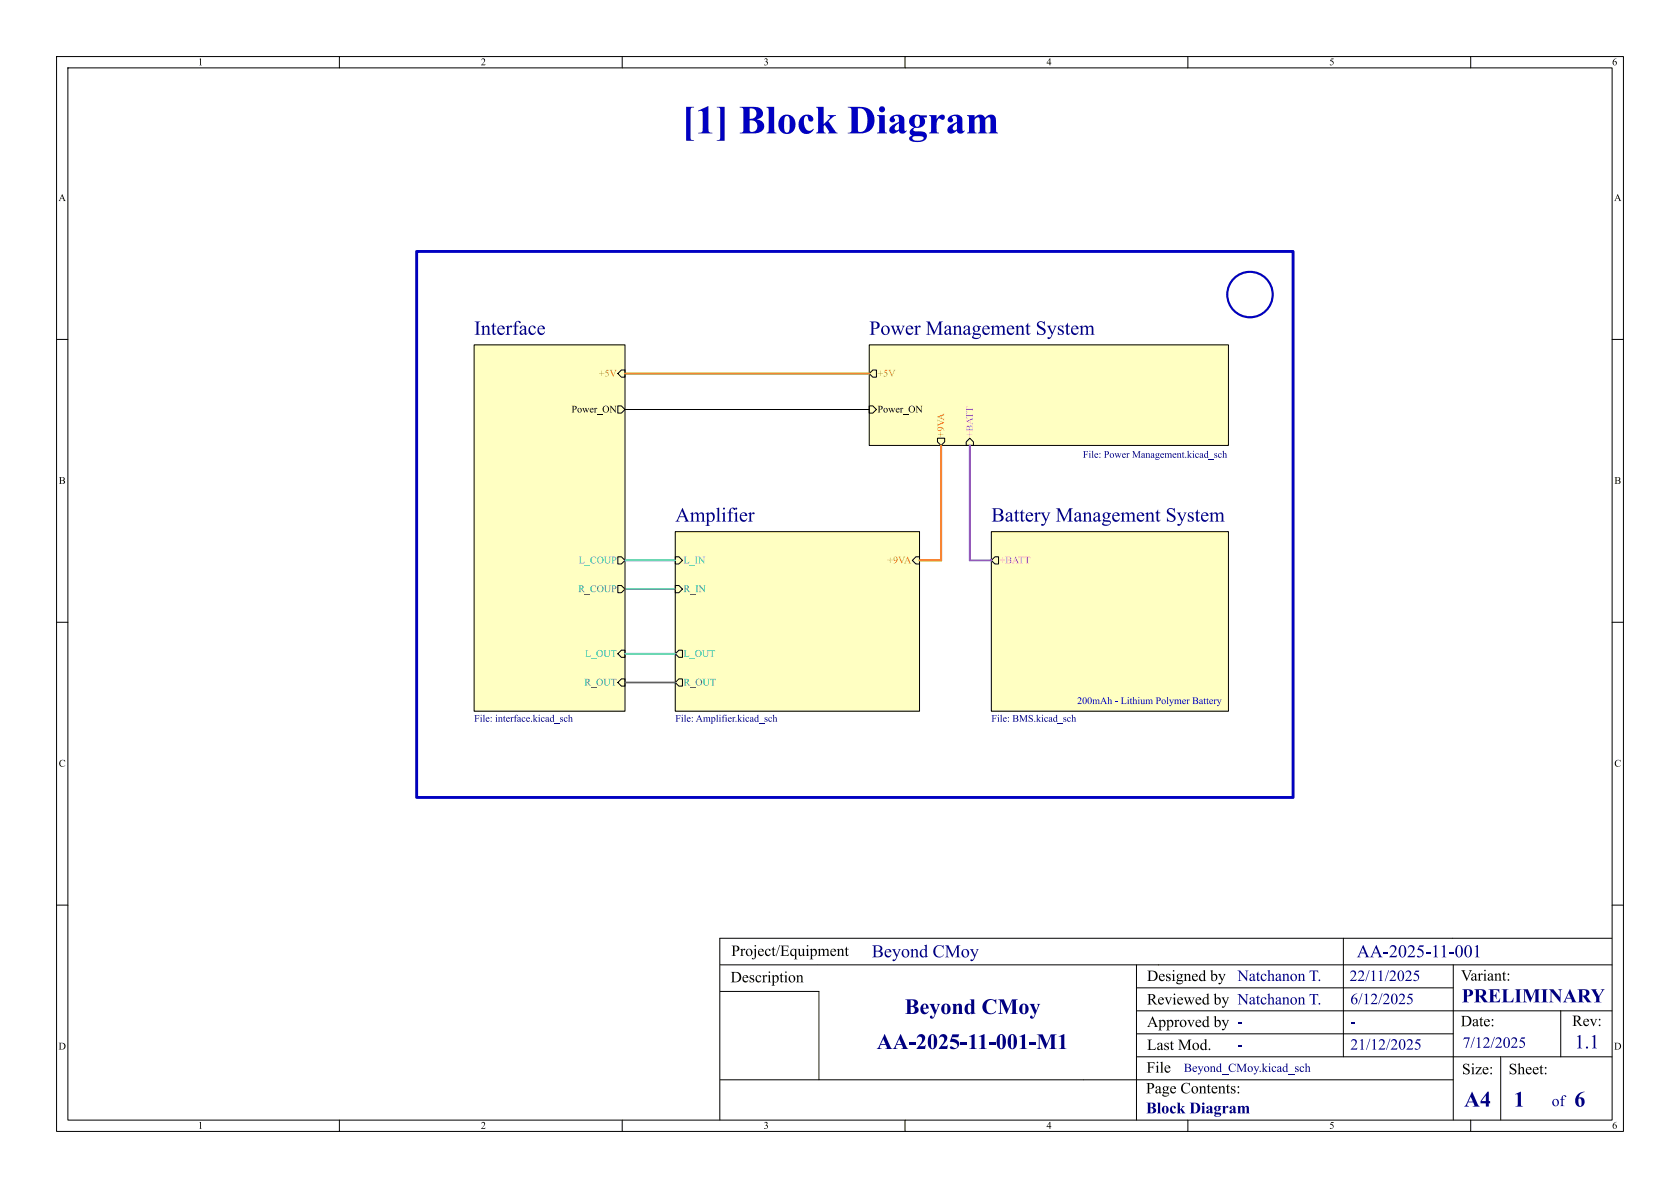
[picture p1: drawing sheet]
<svg xmlns="http://www.w3.org/2000/svg" width="297mm" height="210mm" viewBox="0 0 297 210" stroke-linecap="round" stroke-linejoin="round" font-family="sans-serif">
<defs><g id="words">
<text font-size="7.1" fill="#0000c2" x="120.6" y="25.4">[1] BlockDiagram</text>
<g font-size="3.9" fill="#00007f">
<text x="159.9" y="180.3">BeyondCMoy</text>
<text x="155" y="186.4">AA-2025-11-001-M1</text>
<text x="258.8" y="196.6">A4</text>
<text x="267.6" y="196.6">1</text>
<text x="278.3" y="196.6">6</text>
</g>
<g font-size="3.5" fill="#000084">
<text x="83.8" y="59.6">Interface</text>
<text x="153.7" y="59.6">PowerManagementSystem</text>
<text x="119.4" y="92.6">Amplifier</text>
<text x="175.3" y="92.6">BatteryManagementSystem</text>
</g>
<g font-size="3.5" fill="#00007f">
<text x="258.4" y="178.1">PRELIMINARY</text>
<text x="278.4" y="186.2">1.1</text>
</g>
<g font-size="3.2" fill="#00007f">
<text x="154.1" y="170.1">BeyondCMoy</text>
<text x="239.9" y="170.1">AA-2025-11-001</text>
</g>
<g font-size="2.8">
<text x="129.3" y="169.7">Project/Equipment</text>
<text x="129.1" y="174.4">Description</text>
<text x="202.8" y="178.3">Reviewedby NatchanonT.</text>
<text x="202.8" y="174.1">Designedby</text>
<text x="258.3" y="174.1">Variant:</text>
<text x="258.2" y="182.1">Date:</text>
<text x="277.9" y="182.1">Rev:</text>
<text x="202.7" y="190.3">File</text>
<text x="202.8" y="186.3">LastMod.</text>
<text x="258.5" y="190.6">Size:</text>
<text x="266.7" y="190.6">Sheet:</text>
<text x="202.6" y="194">PageContents:</text>
</g>
<g font-size="2.8" fill="#00007f">
<text x="218.8" y="174.1">NatchanonT.</text>
<text x="238.6" y="174.1">22/11/2025</text>
<text x="238.7" y="178.2">6/12/2025</text>
<text x="202.8" y="182.3">Approvedby -</text>
<text x="258.6" y="185.9">7/12/2025</text>
<text x="238.7" y="186.3">21/12/2025</text>
<text x="202.6" y="197.5">BlockDiagram</text>
<text x="274.3" y="196.2">of</text>
</g>
<text font-size="2.2" fill="#00007f" x="209.3" y="190">Beyond_CMoy.kicad_sch</text>
<g font-size="1.8">
<text x="35" y="12">1</text>
<text x="85" y="12">2</text>
<text x="135" y="12">3</text>
<text x="185" y="12">4</text>
<text x="235" y="12">5</text>
<text x="285" y="12">6</text>
<text x="10.3" y="36">A</text>
<text x="285.3" y="36">A</text>
<text x="101" y="73.4">Power_ON</text>
<text x="155.1" y="73.4">Power_ON</text>
<text x="10.4" y="86">B</text>
<text x="285.4" y="86">B</text>
<text x="10.4" y="136">C</text>
<text x="285.4" y="136">C</text>
<text x="10.3" y="186">D</text>
<text x="285.3" y="186">D</text>
<text x="35" y="200">1</text>
<text x="85" y="200">2</text>
<text x="135" y="200">3</text>
<text x="185" y="200">4</text>
<text x="235" y="200">5</text>
<text x="285" y="200">6</text>
</g>
<g font-size="1.8" fill="#d2b100">
<text x="105.9" y="67">+5V</text>
<text x="155.1" y="67">+5V</text>
</g>
<g font-size="1.8" fill="#f58100">
<text x="167.4" y="77.3" transform="rotate(-90 167.4 77.3)">+9VA</text>
<text x="156.9" y="100">+9VA</text>
</g>
<g font-size="1.8" fill="#ff25f8">
<text x="172.4" y="77.3" transform="rotate(-90 172.4 77.3)">+BATT</text>
<text x="176.7" y="100">+BATT</text>
</g>
<g font-size="1.8" fill="#000084">
<text x="191.4" y="81.6">File: PowerManagement.kicad_sch</text>
<text x="83.8" y="128.3">File: interface.kicad_sch</text>
<text x="119.4" y="128.3">File: Amplifier.kicad_sch</text>
<text x="175.3" y="128.3">File: BMS.kicad_sch</text>
</g>
<g font-size="1.8" fill="#00c2c2">
<text x="102.3" y="100">L_COUP</text>
<text x="120.8" y="100">L_IN</text>
<text x="103.4" y="116.6">L_OUT</text>
<text x="120.8" y="116.6">L_OUT</text>
</g>
<g font-size="1.8" fill="#0db062">
<text x="102.2" y="105.1">R_COUP</text>
<text x="120.8" y="105.1">R_IN</text>
<text x="103.3" y="121.6">R_OUT</text>
<text x="120.8" y="121.6">R_OUT</text>
</g>
<text font-size="1.8" fill="#0000c2" x="190.4" y="124.9">200mAh- Lithium PolymerBattery</text>
</g></defs>
<g fill="none" stroke="#000" stroke-width=".18">
<path d="M10 10h277v190h-277zM12 12h273v186h-273zM60 10v2M110 10v2M160 10v2M210 10v2M260 10v2M10 60h2M285 60h2M10 110h2M285 110h2M10 160h2"/>
<path d="M285 178.7h-9.1v8.1M285 160h2M60 198v2M110 198v2M160 198v2M191.6 190.9h65.3M210 198v2M260 198v2M265.3 186.8v11.2"/>
</g>
<path d="M281.2 174.9h1.1l-.2 .1 .6 1.1 .5-1-.2-.2h.7l-.3 .2a1.88 1.88 0 0 0-.6 1.9l.3 .2h-1.3l.4-.3a2.02 2.02 0 0 0-.7-1.8z" fill="#00007f"/>
<path d="M127.3 165.9h157.6M127.3 170.6h17.2M127.3 175.3h17.5M144.6 170.6h112.1M201 178.7h74.9M201 174.6h55.9M127.3 190.9h64.3M201 182.8h55.9" fill="none" stroke="#000" stroke-width=".18"/>
<path d="M218.9 184.9h.7v.2h-.7z" fill="#00007f"/>
<path d="M201 186.8h55.7" fill="none" stroke="#000" stroke-width=".18"/>
<path d="M238.8 180.8h.7v.2h-.7z" fill="#00007f"/>
<g fill="none" stroke="#000" stroke-width=".18">
<path d="M119.4 94h43.2v31.7h-43.2zM119.4 98.4h.6l.6 .7-.6 .6h-.6zM161.9 98.4h.7v1.3h-.7l-.6-.6zM119.4 115.6l.6-.7h.6v1.3h-.6zM119.4 103.5h.6l.6 .6-.6 .7h-.6zM120 120h.6v1.3h-.6l-.6-.6zM127.3 165.9v32.1M144.8 175.3v15.6M200.9 170.6v27.4M237.5 165.9v20.9M256.8 170.6h28.2M256.9 170.6v27.4"/>
<path d="M256.8 186.8h28.2"/>
</g>
<g fill="#ffffc2" stroke="#ffffc2" stroke-width=".18">
<path d="M119.4 94h43.2v31.7h-43.2z"/>
<path d="M153.7 61h63.5v17.7h-63.5z"/>
<path d="M83.8 61h26.7v64.7h-26.7z"/>
<path d="M175.3 94h41.9v31.7h-41.9z"/>
</g>
<g fill="#000084">
<path d="M120.9 126.4l.3-.1v1.2l.1 .1h-.4l.1-.1v-.8z"/>
<path d="M126.6 126.4l.3-.1v1.2l.1 .1h-.4l.1-.1v-.8z"/>
<path d="M127.9 126.4l.2-.1 .2 .2-.1 .1-.2-.2-.1 .1v.3h.2h-.2v.6l.2 .2h-.5l.1-.1v-.7h-.1h.1z"/>
<path d="M130.4 126.4l.2-.1v.8l.3-.2v-.1h.3l-.4 .3 .4 .5h-.3l-.3-.5v.4l.2 .1h-.4l.1-.2v-.9z"/>
<path d="M133.8 126.4l.3-.1v1.1l.1 .1-.2 .1-.1-.1-.3 .1-.2-.3v-.1h.1l.1 .3 .3-.1-.1-.6h-.2l-.1 .4h-.1l.2-.4h.3v-.3z"/>
<path d="M136.6 126.4l.2-.1v.6l.3-.1h.2l.1 .8h-.4l.2-.2v-.4l-.2-.1-.2 .1v.5l.2 .1h-.4l.1-.1v-.8z"/>
<circle cx="120.6" cy="126.4" r=".09"/>
<circle cx="127.3" cy="126.4" r=".09"/>
<circle cx="128.4" cy="126.4" r=".09"/>
<circle cx="131.5" cy="126.4" r=".09"/>
</g>
<path d="M153.7 61h63.5v17.7h-63.5zM153.7 71.8h.6l.6 .6-.6 .6h-.6zM154.3 65.4h.6v1.3h-.6l-.6-.7zM165.7 77.5h1.3v.6l-.6 .6-.7-.6zM171.4 77.5l.7 .6v.6h-1.3v-.6z" fill="none" stroke="#000" stroke-width=".18"/>
<g fill="#000084">
<path d="M193 79.8l.2-.1v1.1l.2 .1h-.4l.1-.1v-.8z"/>
<path d="M209.9 79.8l.2-.1v.8l.3-.3v-.1h.3l-.4 .3 .4 .5h-.3l-.3-.4v.3l.2 .1h-.4l.1-.2v-.8z"/>
<path d="M213.3 79.8l.3-.1v1.1h.1l-.2 .1-.1-.1-.3 .1-.2-.3v-.1h.1l.1 .3h.3l-.1-.6h-.2l-.1 .3h-.1l.2-.4 .3 .1v-.4z"/>
<path d="M216.1 79.8l.2-.1v.6l.3-.2 .2 .1 .1 .7h-.4l.2-.2v-.4l-.2-.1-.2 .1 .1 .5 .1 .1h-.4l.1-.1v-.8z"/>
<circle cx="192.7" cy="79.8" r=".09"/>
<circle cx="211" cy="79.8" r=".09"/>
</g>
<path d="M83.8 61h26.7v64.7h-26.7zM109.2 71.8h.7l.6 .6-.6 .6h-.7zM109.9 65.4h.6v1.3h-.6l-.7-.7zM109.2 98.4h.7l.6 .7-.6 .6h-.7zM109.2 115.6l.7-.7h.6v1.3h-.6zM109.2 103.5h.7l.6 .6-.6 .7h-.7zM109.9 120h.6v1.3h-.6l-.7-.6z" fill="none" stroke="#000" stroke-width=".18"/>
<g fill="#000084">
<path d="M85.4 126.4l.2-.1v1.2l.2 .1h-.4l.1-.1v-.8z"/>
<path d="M91.1 126.4l.2-.1 .2 .2v.1l-.2-.2-.1 .1-.1 .3h.3h-.3v.6l.2 .2h-.4l.1-.1v-.7h-.2h.2z"/>
<path d="M94.2 126.4l.3-.1v.8l.3-.2-.1-.1h.3l-.4 .3 .5 .5h-.4l-.2-.5v.4l.1 .1h-.4l.1-.2v-.9z"/>
<path d="M97.6 126.4l.3-.1v1.1l.1 .1-.2 .1v-.1l-.4 .1-.2-.3v-.1h.2l.1 .3 .3-.1-.1-.6h-.2l-.1 .4h-.2l.2-.4h.4l-.1-.3z"/>
<path d="M100.4 126.4l.3-.1v.6l.2-.1h.2l.2 .8h-.4l.1-.2v-.4l-.1-.1-.2 .1v.5l.1 .1h-.4l.1-.1v-.8z"/>
<circle cx="85.1" cy="126.4" r=".09"/>
<circle cx="87.8" cy="126.4" r=".09"/>
<circle cx="95.3" cy="126.4" r=".09"/>
</g>
<path d="M175.3 94h41.9v31.7h-41.9zM175.9 98.4h.6v1.3h-.6l-.6-.6z" fill="none" stroke="#000" stroke-width=".18"/>
<g fill="#000084">
<path d="M176.8 126.4l.3-.1v1.2l.1 .1h-.4l.1-.1v-.8z"/>
<path d="M183.2 126.4l.3-.1v.8l.2-.2v-.1h.3l-.4 .3 .5 .5h-.4l-.2-.5v.4l.1 .1h-.4l.1-.2v-.9z"/>
<path d="M186.6 126.4l.3-.1v1.1l.1 .1-.2 .1-.1-.1-.3 .1-.2-.3v-.1h.1l.2 .3 .2-.1-.1-.6h-.1l-.2 .4h-.1l.2-.4h.3v-.3z"/>
<path d="M189.4 126.4l.3-.1v.6l.2-.1h.2l.2 .8h-.4l.1-.2v-.4l-.1-.1-.2 .1v.5l.1 .1h-.4l.1-.1v-.8z"/>
<circle cx="176.5" cy="126.4" r=".09"/>
<circle cx="184.3" cy="126.4" r=".09"/>
</g>
<path d="M171.4 78.7v20.4h3.9" fill="none" stroke="#ff25f8" stroke-width=".38"/>
<path d="M166.4 78.7v20.4h-3.8" fill="none" stroke="#f58100" stroke-width=".38"/>
<path d="M110.5 104.1h8.9M110.5 120.7h8.9" fill="none" stroke="#0db062" stroke-width=".3"/>
<path d="M110.5 99.1h8.9M110.5 115.6h8.9" fill="none" stroke="#00c2c2" stroke-width=".3"/>
<path d="M110.5 72.4h43.2" fill="none" stroke="#000" stroke-width=".18"/>
<path d="M110.5 66h43.2" fill="none" stroke="#d2b100" stroke-width=".38"/>
<circle cx="221" cy="52.1" r="4" fill="none" stroke="#0000c2" stroke-width=".38"/>
<path d="M73.7 44.5h154.9v96.5h-154.9z" fill="none" stroke="#0000c2" stroke-width=".51"/>
<use href="#words"/>
</svg>
